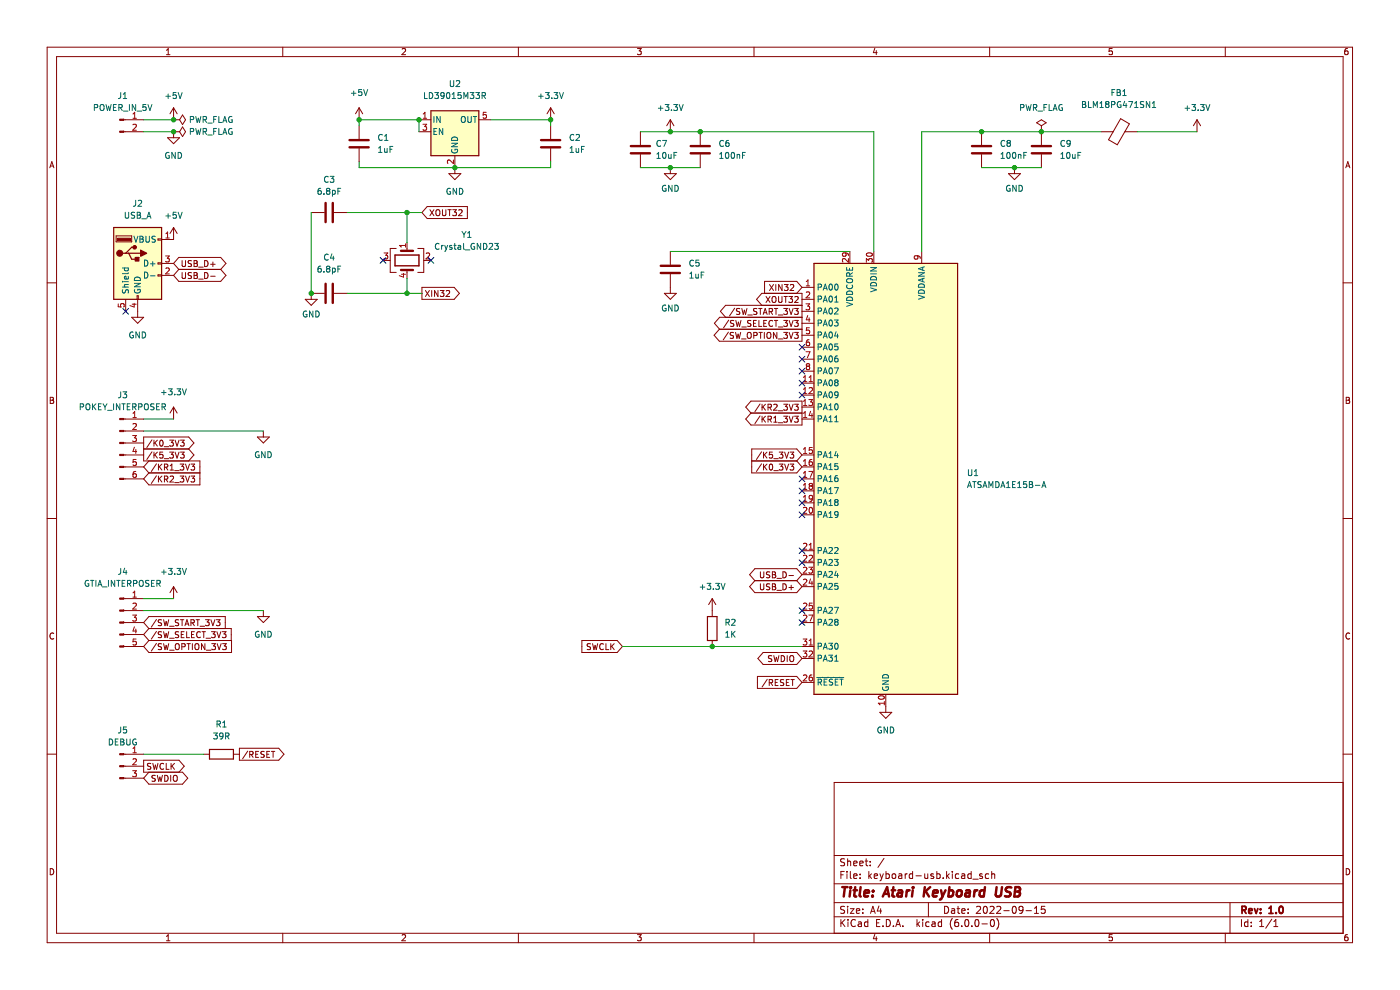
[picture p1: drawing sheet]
<svg xmlns="http://www.w3.org/2000/svg" width="297mm" height="210mm" viewBox="0 0 297 210" stroke-linecap="round" stroke-linejoin="round" font-family="sans-serif">
<path d="M0 0h296.9v210h-296.9z" fill-rule="evenodd" fill="#fff" stroke="#fff" stroke-width=".21"/>
<g fill="none" stroke="#840000" stroke-width=".21">
<path d="M10 10h276.9v190h-276.9zM12 12h272.9v186h-272.9zM35.3 11.6h.8M35.3 10.7l.4-.4v1.3M60 10v2M85.3 10.4l.5-.1 .2 .4-.8 .9h.8M110 10v2M135.2 10.3h.8l-.4 .5 .4 .1v.6l-.2 .1-.6-.1M160 10v2M185.6 10.2l-.3 1h.8M185.9 10.7v.9M209.9 10v2"/>
<path d="M235.9 10.3h-.6v.6h.6v.6l-.1 .1-.5-.1M259.9 10v2M285.9 10.3l-.4 .1-.2 .2v.7l.2 .3 .4-.1v-.6l-.4-.1-.2 .2M10.6 35.6l.4-1.3 .4 1.3M10.7 35.2h.6M26.3 27.9h4.2M26.3 25.4h4.2M35.6 29.2h2.5l-1.3 1.3zM36.8 27.9h.1M36.8 25.4h.1M36.8 27.9h1.3M36.8 22.9v2.5"/>
<path d="M36.8 27.9v1.3M36.8 25.4h1.3M36.8 22.9l-.7 1.2M36.8 22.9l.8 1.2M38.7 26.9l.7 1-.7 1.1-.6-1.1zM38.7 24.4l.7 1-.7 1-.6-1zM76.2 22.9l-.8 1.2M76.2 22.9v2.5M76.2 26.7v2.8M76.2 31.5v2.8M76.2 22.9l.7 1.2M88.9 27.9h2.5"/>
<path d="M88.9 25.4h2.5M95.2 36.8h2.6l-1.3 1.3zM96.5 33v3.8M101.6 25.4h2.5M116.8 22.9v2.5M116.8 26.7v2.8M116.8 31.5v2.8M116.8 22.9l-.7 1.2M116.8 22.9l.8 1.2M135.9 27.9v2.8M135.9 32.8v2.8M140.9 36.8h2.6l-1.3 1.3z"/>
<path d="M142.2 25.4v2.5M142.2 35.6v1.2M142.2 25.4l-.8 1.3M142.2 25.4l.8 1.3M148.6 27.9v2.8M148.6 32.8v2.8M208.2 27.9v2.8M208.2 32.8v2.8M213.9 36.8h2.6l-1.3 1.3zM215.2 35.6v1.2M219.9 26l1-.6 1 .6-1 .7zM220.9 27.9h.1"/>
<path d="M220.9 26.7v4M220.9 32.8v2.8M233.6 27.9h2.6M237.7 25.2l1.9 1.1-2.6 4.4-1.8-1.1zM238.6 27.9h2.6M253.9 25.4l-.7 1.3M253.9 25.4v2.5M253.9 25.4l.8 1.3M285.5 35.6l.4-1.3 .5 1.3M285.6 35.2h.6M10 60h2M24.6 50h3.3v1.3h-3.3z"/>
<path d="M33.5 50.7h.8v.2h-.8zM33.5 55.8h.8v.2h-.8zM33.5 58.3h.8v.2h-.8zM34.3 58.4h2.5M34.3 55.9h2.5M36.8 48.3l-.7 1.2M36.8 48.3v2.5h-2.5M36.8 48.3l.8 1.2M36.8 55.9l1.1 1.2M36.8 55.9l1.1-1.3h8.9l1.1 1.3-1.1 1.2M37.9 57.1h8.9M37.9 57.1l-1.1 1.3"/>
<path d="M38.6 55.3v1l.3 .2h.2l.3-.2v-1M38.6 57.8v1l.3 .3h.2l.3-.3v-1M40.6 55.3h-.5l-.2 .2 .1 .3 .6 .3v.3l-.7 .1M40.6 57.9l-.5-.1-.2 .3 .1 .3 .6 .2v.4h-.7M41.2 58.4h.4M41.2 55.9h.4M41.2 55.3h.4l.2 .2-.2 .4 .2 .1 .1 .3-.2 .2h-.5zM41.2 57.8h.4l.2 .3-.2 .3 .2 .1 .1 .3-.2 .3h-.5zM42.1 59.2h1M42.1 56.7h1M43.4 55.3a.64 .64 0 0 1 .7 .6 .64 .64 0 0 1-.7 .6zM43.4 57.8a.64 .64 0 0 1 .7 .6 .64 .64 0 0 1-.7 .7z"/>
<path d="M44.7 58.6h.9M44.7 56.1h.9M45.2 55.6v.9M46.8 57.1l1.1 1.3-1.1 1.3h-8.9l-1.1-1.3M66 45.1h2.8M70.8 45.1h2.8M81.3 55.2h1.5M84.1 52.7h-1.3v5.1h1.3M86.3 51.4v1.8M86.3 57.3v1.8M88.6 52.7h1.3v5.1h-1.3M89.9 55.2h1.5"/>
<path d="M90.6 43.8h8.6v2.6h-8.6l-1.1-1.3zM91.2 44.5l.8 1.3M92 44.5l-.8 1.3M92.5 44.7l.3-.2a.43 .43 0 0 1 .5 .4v.4a.42 .42 0 0 1-.4 .5 .42 .42 0 0 1-.4-.5zM93.9 44.5v1l.2 .3h.2l.3-.3v-1M95 44.5h.7M95.4 44.5v1.3M96 44.5h.8l-.4 .5 .4 .1v.5l-.2 .2-.6-.2M97.3 44.6l.5-.1 .2 .3-.8 1h.8M142.2 53.3v2.8M142.2 58.2v4M180.3 53.3v2.6"/>
<path d="M185.4 53.3v2.6M195.5 53.3v2.6M284.9 60h2M26.7 63.5v2.5M27.9 67.3h2.6l-1.3 1.3zM29.1 62.7h.2v.8h-.2zM29.2 63.5v3.8M64.8 63.5h2.5l-1.3 1.3zM68.8 62.2h-2.8v1.3M70.8 62.2h2.8M89.5 61h6.8l1.2 1.2-1.2 1.3h-6.8zM90.3 61.6l.8 1.3"/>
<path d="M91.1 61.6l-.8 1.3M91.6 61.6v1.3M92.9 61.6v1.3l-.7-1.3v1.3M93.4 61.6h.8l-.4 .5 .3 .1v.6l-.2 .1-.5-.1M94.7 61.7l.4-.1 .3 .4-.8 .9h.8M140.9 62.2h2.6l-1.3 1.3zM154.5 70.4l-1.1 1.7M154.6 67.9l-1.1 1.6M155.6 70.6h-.6v.4l.5 .2 .1 .3-.2 .3-.5-.1M155.7 68h-.5l-.2 .2 .1 .3 .5 .3v.3l-.6 .1M155.9 65.4l-1.1 1.6M156 70.5l.3 1.3 .3-.9 .2 .9 .3-1.3"/>
<path d="M156.1 68l.3 1.2 .2-.9 .3 .9 .3-1.2M156.9 65.5l-.4-.1-.3 .3 .1 .3 .6 .2v.4h-.7M157.3 71.9h1M157.4 65.4l.3 1.3 .2-.9 .3 .9 .3-1.3M157.4 69.4h.9M158.6 70.7l.2-.2a.43 .43 0 0 1 .6 .4v.5a.42 .42 0 0 1-.5 .4 .42 .42 0 0 1-.4-.4zM158.6 66.8h1M159.3 68l-.7 .1v.4l.6 .2 .1 .3-.2 .2h-.5M159.8 68.6h.5M159.9 71.2l.6-.1 .1-.5-.7-.1v1.3M160.5 68h-.7v1.2h.7M160.6 65.5l-.7 .1v.3l.6 .3 .1 .3-.3 .2-.5-.1"/>
<path d="M160.9 65.4h.8M161 68v1.2h.6M161 70.5h.7M161.3 65.4v1.3M161.4 70.5v1.3M161.6 64.8l-1.1-1.3 1.1-1.3h8.5v10.2h-17.5l-1.1-1.3 1.1-1.3h17.5M161.9 66.7l.4-1.3 .5 1.3M162 68.6h.4M162 66.3h.6M162.1 70.5v1.3M162.5 62.9l.9 1.3M162.6 68h-.6v1.2h.6"/>
<path d="M162.8 70.7l.2-.2a.43 .43 0 0 1 .5 .4v.5a.42 .42 0 0 1-.4 .4 .42 .42 0 0 1-.4-.4zM163.2 66.1l.6-.1v-.4l-.6-.2v1.3M163.2 60.4l.9 1.2M163.4 62.9l-.9 1.3M163.5 66.1l.4 .6M163.8 63.1l.3-.2a.43 .43 0 0 1 .5 .4v.4a.42 .42 0 0 1-.4 .5 .42 .42 0 0 1-.4-.5zM163.9 68.1a.56 .56 0 0 0-.8 .5 .56 .56 0 0 0 .8 .5M164.1 60.4l-.9 1.2M164.3 65.4h.7M164.3 68h.7M164.6 60.4v1.2M164.6 65.4v1.3"/>
<path d="M164.6 68v1.2M164.8 70.5v1.3l-.7-1.3v1.3M165.1 66.8h1M165.1 69.4h1M165.1 71.9h1M165.2 62.9v1l.2 .3h.3l.2-.3v-1M165.9 60.4v1.2l-.7-1.2v1.2M166.3 65.4h.7l-.4 .5 .4 .1v.6l-.2 .1-.5-.1M166.3 68h.7l-.4 .5 .4 .1v.5l-.2 .1-.5-.1M166.3 70.5h.7l-.4 .5 .4 .1v.6l-.2 .1-.5-.1M166.3 62.9h.7M166.4 60.4h.8l-.4 .4 .3 .2v.5l-.2 .1-.5-.1"/>
<path d="M166.7 62.9v1.3M167.3 62.9h.8l-.4 .5 .4 .1v.5l-.2 .2-.6-.2M167.4 65.4l.4 1.3 .5-1.3M167.4 68l.4 1.2 .5-1.2M167.4 70.5l.4 1.3 .5-1.3M167.7 60.5l.4-.1 .3 .3-.8 .9h.8M168.6 65.4h.7l-.4 .5 .4 .1v.6l-.2 .1-.5-.1M168.6 68h.7l-.4 .5 .4 .1v.5l-.2 .1-.5-.1M168.6 70.5h.7l-.4 .5 .4 .1v.6l-.2 .1-.5-.1M168.6 63l.5-.1 .2 .4-.7 .9h.7M170.1 61h2.6M170.1 63.5h2.6"/>
<path d="M170.1 66h2.6M170.1 68.6h2.6M170.1 71.1h2.6M170.1 73.7h2.6M170.1 76.2h2.6M170.1 78.7h2.6M170.1 67.3h-17.4l-1.1 1.3 1.1 1.2M170.1 61l-1.1-1.3h-6.8v2.5M170.1 64.8h-16.2l-1.1 1.2 1.1 1.3M170.1 61l-1.1 1.2M10.7 84.3h.4l.2 .2-.2 .4 .2 .1 .1 .3-.2 .3h-.5zM10.7 84.9h.4"/>
<path d="M26.3 99h4.2M26.3 96.5h4.2M26.3 94h4.2M26.3 91.4h4.2M26.3 88.9h4.2M30.5 99l1.1 1.3M30.5 95.2h9.5M31.6 97.8l-1.1 1.2M32.2 93.3l-1 1.6M32.2 95.8l-1 1.7M32.7 93.4v1.2M32.7 95.9v1.3"/>
<path d="M32.8 93.9l.6 .7M32.8 96.4l.6 .8M33.2 98.4l-1.1 1.6M33.4 93.4l-.7 .7M33.4 95.9l-.7 .7M33.6 98.4v1.3M33.8 99l.5 .7M34 93.5l.2-.1a.68 .68 0 0 1 .4 .6 .68 .68 0 0 1-.4 .6l-.3-.5zM34.3 98.4l-.7 .8M34.5 95.9h-.6v.6l.6-.1v.7l-.1 .1-.5-.1M34.8 94.8h1M34.8 97.3h1"/>
<path d="M34.9 99.1l.6-.1v-.4l-.6-.2v1.3M35.2 99.1l.4 .6M36 93.4h.8l-.4 .4 .3 .2v.5l-.2 .1-.5-.1M36 95.9h.8l-.4 .5 .3 .1v.6l-.2 .1-.5-.1M36.1 99.7h.7M36.1 98.8l.4-.4v1.3M36.8 86.3v2.6M36.8 86.3l-.7 1.3M36.8 86.3l.8 1.3M37.1 99.8h.9M37.1 93.4l.5 1.2 .4-1.2M37.1 95.9l.5 1.3 .4-1.3"/>
<path d="M38.2 98.4h.8l-.4 .5 .3 .1v.6l-.1 .1-.6-.1M38.3 93.4h.8l-.5 .4 .4 .2v.5l-.2 .1-.5-.1M38.3 95.9h.8l-.5 .5 .4 .1v.6l-.2 .1-.5-.1M39.4 98.4l.4 1.3 .4-1.3M40 95.2l1.1-1.2-1.1-1.3h-9.5v5.1h11.9v5.1h-10.8l-1.1-1.3M40 95.2l1.1 1.3-1.1 1.3M40.5 98.4h.8l-.4 .5 .3 .1v.6l-.1 .1-.6-.1M54.6 92.7h2.5l-1.2 1.3zM55.9 91.4v1.3M159.3 85.1h10.8v5.1h-10.8l-1.1-1.3 1.1-1.3-1.1-1.3zM159.3 87.6h10.8M159.5 97.8h9.5"/>
<path d="M161.2 85.7l-1 1.6M161.2 88.2l-1 1.7M161.6 98.4l-1.1 1.6M161.6 95.8l-1.1 1.7M161.7 85.7v1.3M161.7 88.3v1.3M161.8 86.3l.6 .7M161.8 88.8l.6 .8M162 95.9v1.3M162 98.4v1.3M162.2 99l.5 .7M162.2 96.4l.5 .8"/>
<path d="M162.4 85.7l-.7 .8M162.4 88.3l-.7 .7M162.7 98.4l-.7 .8M162.7 95.9l-.7 .7M162.9 88.9h.6l.1-.5-.7-.1v1.3M162.9 86.4l.6-.1 .1-.4-.7-.2v1.3M163.2 86.4l.5 .6M163.2 88.9l.5 .7M163.3 98.6l.2-.2a.68 .68 0 0 1 .4 .7 .68 .68 0 0 1-.4 .6l-.3-.5zM163.9 95.9h-.7v.6l.6-.1 .1 .7-.2 .1-.5-.1M164.1 85.9l.5-.2 .3 .4-.8 .9h.8M164.1 89.6h.8"/>
<path d="M164.1 88.6l.4-.3v1.3M164.2 99.8h.9M164.2 97.3h.9M165.1 87.1h1M165.1 89.7h1M165.3 95.9h.8l-.4 .5 .3 .1v.6l-.2 .1-.5-.1M165.3 98.4h.8l-.4 .5 .3 .1v.6l-.2 .1-.5-.1M166.3 85.7h.7l-.4 .5 .4 .1v.6l-.2 .1-.5-.1M166.3 88.3h.7l-.4 .5 .4 .1v.5l-.2 .2-.5-.2M166.5 98.4l.4 1.3 .4-1.3M166.5 95.9l.4 1.3 .4-1.3M167.4 85.7l.4 1.3 .5-1.3"/>
<path d="M167.4 88.3l.4 1.3 .5-1.3M167.6 95.9h.8l-.4 .5 .3 .1v.6l-.2 .1-.5-.1M167.6 98.4h.8l-.4 .5 .3 .1v.6l-.2 .1-.5-.1M168.6 85.7h.7l-.4 .5 .4 .1v.6l-.2 .1-.5-.1M168.6 88.3h.7l-.4 .5 .4 .1v.5l-.2 .2-.5-.2M169 97.8l1.1 1.2M170.1 99h2.6M170.1 96.5h2.6M170.1 88.9h2.6M170.1 81.3h2.6M170.1 83.8h2.6M170.1 86.3h2.6"/>
<path d="M170.1 96.5l-1.1-1.3h-9.5v5.1h9.5l1.1-1.3M170.1 96.5l-1.1 1.3M285.6 84.3h.4l.3 .2-.3 .4 .3 .1v.3l-.2 .3h-.5zM285.6 84.9h.4M10 110h2M26.3 101.6h4.2M31.6 100.3h10.8M31.6 100.3l-1.1 1.3M33.2 100.9l-1.1 1.7M33.6 101v1.3M33.8 101.5l.5 .8M34.3 101l-.7 .7"/>
<path d="M34.9 101.6h.6v-.5l-.6-.1v1.3M35.2 101.6l.4 .7M36.1 101.1l.5-.1 .2 .3-.8 1h.8M37.1 102.4h.9M38.2 101h.8l-.4 .5 .3 .1v.5l-.1 .2-.6-.2M39.4 101l.4 1.3 .4-1.3M40.5 101h.8l-.4 .5 .3 .1v.5l-.1 .2-.6-.2M170.1 101.6h2.6M170.1 104.1h2.6M170.1 106.7h2.6M170.1 109.2h2.6M170.1 116.8h2.6"/>
<path d="M170.1 119.4h2.6M284.9 110h2M11.4 134.4a.58 .58 0 0 0-.8 .5 .58 .58 0 0 0 .8 .5M26.3 129.5h4.2M26.3 132.1h4.2M26.3 137.1h4.2M26.3 134.6h4.2M26.3 127h4.2M30.5 132.1l1.1-1.3h16.2v2.5M30.5 132.1l1.1 1.2M30.5 134.6l1.1 1.3M31.6 133.3h17.5v2.6"/>
<path d="M31.6 135.9h17.5v2.5h-17.5l-1.1-1.3M31.6 133.3l-1.1 1.3M31.6 135.9l-1.1 1.2M33.2 131.4l-1.1 1.6M33.2 133.9l-1.1 1.7M33.2 136.5l-1.1 1.6M34.3 131.5h-.5l-.2 .2 .1 .3 .5 .2v.4l-.6 .1M34.3 134.1l-.5-.1-.2 .2 .1 .3 .5 .3v.3l-.6 .1M34.3 136.6l-.5-.1-.2 .3 .1 .3 .5 .2v.4h-.6M34.7 131.5l.3 1.2 .2-.9 .3 .9 .3-1.2M34.7 134l.3 1.3 .2-.9 .3 .9 .3-1.3M34.7 136.5l.3 1.3 .2-.9 .3 .9 .3-1.3"/>
<path d="M36 132.8h.9M36 135.4h.9M36 137.9h.9M36.8 124.4v2.6M36.8 124.4l-.7 1.3M36.8 124.4l.8 1.3M37.2 136.7l.3-.2a.43 .43 0 0 1 .5 .5v.4a.42 .42 0 0 1-.4 .4 .42 .42 0 0 1-.4-.4zM37.9 131.5l-.7 .1v.3l.6 .3 .1 .3-.2 .2h-.5M37.9 134.1h-.7v.4l.6 .2 .1 .3-.2 .3-.5-.1M38.3 131.5h.7M38.5 134.6h.4M38.6 137.2l.6-.1v-.4l-.6-.2v1.3"/>
<path d="M38.6 131.5v1.2M39.1 134h-.6v1.3h.6M39.2 132.7l.5-1.2 .4 1.2M39.4 132.4h.6M39.6 134v1.3h.6M39.7 136.5h.7M40 136.5v1.3M40.5 132.1h.6l.1-.5-.7-.1v1.2M40.6 134.6h.5M40.8 132.1l.4 .6M40.8 136.5v1.3M41.2 134h-.6v1.3h.6"/>
<path d="M41.4 136.7l.3-.2a.43 .43 0 0 1 .5 .5v.4a.42 .42 0 0 1-.4 .4 .42 .42 0 0 1-.4-.4zM41.6 131.5h.7M42 131.5v1.2M42.4 132.8h1M42.5 134.1a.56 .56 0 0 0-.8 .5 .56 .56 0 0 0 .8 .5M42.9 134h.7M43.2 134v1.3M43.5 136.5v1.3l-.8-1.3v1.3M43.6 131.5h.8l-.4 .4 .3 .2v.5l-.2 .1-.5-.1M43.7 135.4h1M43.8 137.9h.9M44.7 131.5l.5 1.2 .4-1.2"/>
<path d="M44.9 134h.7l-.4 .5 .4 .1v.5l-.2 .2-.5-.2M44.9 136.5h.8l-.4 .5 .3 .1v.6l-.1 .1-.6-.1M45.9 131.5h.8l-.4 .4 .3 .2v.5l-.2 .1-.5-.1M46 134l.4 1.3 .5-1.3M46.1 136.5l.4 1.3 .4-1.3M47.2 134h.7l-.4 .5 .4 .1v.5l-.2 .2-.5-.2M47.2 136.5h.8l-.4 .5 .3 .1v.6l-.1 .1-.6-.1M54.6 130.8h2.5l-1.2 1.3zM55.9 129.5v1.3M123.4 135.9h7.5l1.1 1.2-1.1 1.3h-7.5zM125.3 136.6l-.7 .1v.3l.6 .3 .1 .3-.3 .2-.4-.1M125.7 136.5l.3 1.3 .2-.9 .3 .9 .3-1.3"/>
<path d="M128 136.7a.56 .56 0 0 0-.8 .5 .56 .56 0 0 0 .8 .5M128.5 136.5v1.3h.6M129.6 136.5v1.3M129.8 137.1l.5 .7M130.3 136.5l-.7 .8M151.1 127l-.8 1.2M151.1 127v3.8M151.1 135.9v1.2M151.1 127l.8 1.2M160.1 123.2h8.9M160.1 123.2l-1.1 1.2 1.1 1.3h8.9l1.1-1.3M161.3 121.3v1l.3 .3 .3-.1 .1-.2v-1"/>
<path d="M161.3 123.8v1.1l.3 .2 .3-.1 .1-.1v-1.1M161.9 138.4h7.1l1.1 1.3-1.1 1.2h-7.1l-1.1-1.2zM163.3 121.4l-.5-.1-.2 .2 .1 .3 .5 .3v.3l-.6 .1M163.3 123.9l-.5-.1-.2 .3 .1 .3 .5 .2v.4h-.6M163.7 139.1l-.6 .1v.4l.5 .2 .1 .3-.2 .2h-.5M163.9 121.9h.4M163.9 124.4h.4M163.9 121.3h.4l.2 .2-.2 .4 .2 .1 .1 .3-.3 .3h-.4zM163.9 123.8h.4l.2 .3-.2 .3 .2 .2 .1 .3-.3 .2h-.4zM164.2 139.1l.3 1.2 .2-.9 .2 .9 .3-1.2M164.8 122.7h1M164.8 125.2h1"/>
<path d="M165.7 139.1a.64 .64 0 0 1 .8 .6 .64 .64 0 0 1-.8 .6zM166.1 121.3a.64 .64 0 0 1 .7 .6 .64 .64 0 0 1-.7 .7zM166.1 123.8a.64 .64 0 0 1 .7 .7 .64 .64 0 0 1-.7 .6zM167 139.1v1.2M167.4 122.1h.9M167.4 124.6h.9M167.6 139.3l.2-.2a.43 .43 0 0 1 .6 .4v.4a.42 .42 0 0 1-.4 .5 .42 .42 0 0 1-.5-.5zM167.8 124.1v1M169 123.2l1.1 1.2M170.1 121.9h2.6M170.1 124.4h2.6M170.1 129.5h2.6"/>
<path d="M170.1 132.1h2.6M170.1 137.1h2.6M170.1 139.7h2.6M170.1 121.9l-1.1-1.3h-8.9l-1.1 1.3 1.1 1.3M170.1 121.9l-1.1 1.3M286.3 134.4a.58 .58 0 0 0-.8 .5 .58 .58 0 0 0 .8 .5M10 160h2M26.3 160h4.2M43.2 160h1.2M49.5 160h1.3M50.8 158.7h8.3l1.1 1.3-1.1 1.3h-8.3zM52.6 159.3l-1.1 1.7"/>
<path d="M54.2 160h.5M54.9 159.4h-.7v1.3h.7M56.1 159.4l-.7 .1v.4l.5 .2 .2 .3-.3 .3-.5-.1M56.6 160h.4M57.2 159.4h-.6v1.3h.6M57.6 159.4h.7M57.9 159.4v1.3M160.7 143.5h8.3l1.1 1.3-1.1 1.2h-8.3zM162.8 144.1l-1.1 1.6M163.2 144.8h.6l.1-.5-.7-.1v1.2M163.5 144.8l.4 .6M164.5 144.8h.4"/>
<path d="M165.1 144.2h-.6v1.2h.6M166.3 144.2l-.7 .1v.3l.6 .3 .1 .3-.3 .2h-.5M166.8 144.8h.4M167.4 144.2h-.6v1.2h.6M167.8 144.2h.7M168.1 144.2v1.2M170.1 144.8h2.6M186.6 151.1h2.6l-1.3 1.3zM187.9 147.3v3.8M284.9 160h2M26.3 165.1h4.2M26.3 162.5h4.2"/>
<path d="M31.6 163.8l-1.1 1.3M32 162h-.7v.4l.6 .3 .1 .3-.2 .2-.5-.1M32.4 161.9l.3 1.3 .3-.9 .2 .9 .3-1.3M32.9 164.5l-.6 .1v.3l.5 .3 .1 .3-.2 .2h-.5M33.4 164.5l.3 1.2 .2-.9 .3 .9 .3-1.2M34.7 162a.56 .56 0 0 0-.8 .6 .56 .56 0 0 0 .8 .5M34.9 164.5a.64 .64 0 0 1 .8 .6 .64 .64 0 0 1-.8 .6zM35.3 161.9v1.3h.6M36.2 164.5v1.2M36.3 161.9v1.3M36.5 162.5l.5 .7M36.8 164.6l.3-.1a.43 .43 0 0 1 .5 .4v.4a.42 .42 0 0 1-.4 .5 .42 .42 0 0 1-.4-.5z"/>
<path d="M37 161.9l-.7 .8M38 163.8l1.1-1.3-1.1-1.2h-7.5v2.5h8.2l1.1 1.3-1.1 1.2h-7.1l-1.1-1.2M53 160.1l.6-.1v-.5l-.6-.1v1.3M53.3 160.1l.4 .6M284.9 166h-107.9v32M10.7 184.3a.66 .66 0 0 1 .7 .6 .66 .66 0 0 1-.7 .7zM35.3 198.6l.4-.3v1.3M35.3 199.6h.8M60 198v2M85.3 198.4l.5-.1 .2 .3-.8 1h.8M110 198v2M135.2 198.3h.8l-.4 .5 .4 .1v.5l-.2 .2-.6-.2"/>
<path d="M160 198v2M177 194.5h107.9M177 191.5h107.9M177 187.5h107.9M177 181.5h107.9M178.4 185.6h.5M178.4 195v1.5M178.6 195.7l.6 .8M179.1 184.9h-.7v1.4M179.2 192.3l-.6-.1-.2 .2v.4l.6 .3 .2 .4-.3 .2h-.6M179.2 182.2h-.6l-.2 .1v.4l.6 .3 .2 .4-.3 .3-.6-.1M179.2 195l-.8 .9"/>
<path d="M179.7 184.9v.1M179.7 185.4v.9M179.8 182.2v1.5M179.8 192.2v.2M179.8 192.7v1M179.8 182.8l.2-.1h.4l.1 1M179.9 195v.2M179.9 195.5v1M180.4 192.7h.8l-.8 1h.8M180.4 184.9v1.2l.2 .2M181.1 185.8l.7-.1-.1-.3h-.4l-.2 .2 .1 .7h.5M181.1 183.2l.7-.2-.1-.3h-.4l-.2 .2 .1 .7h.5"/>
<path d="M181.5 195.2a.71 .71 0 0 0-1 .5 .71 .71 0 0 0 .7 .8l.3-.1M181.7 193.2l.7-.1-.1-.3-.4-.1-.2 .3v.7h.6M182.1 195.6h.6v.9M182.4 183.2l.7-.2-.1-.3h-.4l-.2 .2 .1 .7h.5M182.5 186.2v.1M182.5 185.4v.2M182.7 195.9l-.5 .1-.2 .2 .2 .3h.5M183 193.6v.1M183 192.8v.2M183.5 182.7h.6M183.7 182.2v1.2l.4 .3M184.1 195.6l-.4-.1-.3 .3 .1 .7h.6"/>
<path d="M184.1 195v1.5M184.3 184.9v1.4M184.5 185.8l.4 .5M184.6 183.5v.2M184.6 182.7v.2M184.7 193.7l.5-1.5 .5 1.5M184.8 193.3h.7M184.9 185.4l-.6 .5M185.5 185.8l.7-.1-.1-.3h-.4l-.2 .2v.7h.6M185.6 198.2l-.3 .9h.8M185.9 198.7v.9M186 195.8h.5"/>
<path d="M186.5 192.2l-.4 1h.9M186.7 195h-.7v1.5h.7M186.7 185.4l.3 .9M186.8 192.7v1M187 186.3l-.3 .5M187.3 196.4v.1M187.4 185.4l-.4 .9M187.5 182.1l-1.3 1.9M188 185.4h.4l.3 .2-.2 .7h-.5M188 184.9v1.4M188 195a.76 .76 0 0 1 .9 .8 .76 .76 0 0 1-.9 .7zM189.4 185.4h.3l.3 .2v.5l-.3 .2h-.3l-.2-.2z"/>
<path d="M189.5 196.4v.1M190 196.5l.5-1.5 .5 1.5M190.2 196.1h.7M190.7 185.4h.5l.1 .9M191.3 185.7l-.5 .1-.2 .2 .2 .3h.5M191.5 196.4v.1M192 185.4v.9M192.5 185.4l-.5 .2M193.6 185.4h-.4l-.3 .2 .1 .7h.6M193.6 184.9v1.4M194.3 185.8h1.2M194.5 195v1.5"/>
<path d="M194.7 196l.4 .5M195.1 195.5l-.6 .6M195.7 195v.2M195.7 195.5v1M196.2 185.4v.9h.4l.2-.1M196.8 185.4v.9M197 191.5v3M197.1 195.6l-.4-.1-.3 .3 .1 .7h.6M197.7 195.6h.6l.1 .9M198 185.4h-.3l-.2 .2v.2l.5 .1v.4h-.5M198.4 195.9l-.5 .1-.2 .2 .2 .3h.5M198.7 185.4h.5l.3 .2-.2 .7h-.6"/>
<path d="M198.7 184.9v1.4M199.7 195.6l-.4-.1-.3 .3 .2 .7h.5M199.7 195v1.5M200.1 186.2v.1M200.4 192.2a.76 .76 0 0 1 .9 .8 .76 .76 0 0 1-.9 .7zM200.8 184.9v1.4M201 185.8l.4 .5M201.4 185.4l-.6 .5M201.9 192.8h.6v.9M202 194.8a1.72 1.72 0 0 0 0 2.3M202 184.9v.1M202 185.4v.9"/>
<path d="M202.5 193.1l-.5 .1-.2 .2 .2 .3h.5M203 192.7h.6M203.2 192.2v1.3l.4 .2M203.2 195l-.4 .1a1.01 1.01 0 0 0 0 1.4l.5-.1 .1-.5-.3-.3-.4 .1-.2 .2M203.4 185.4h-.4l-.3 .2 .1 .7h.6M204 193.2l.7-.1v-.3l-.5-.1-.2 .3 .1 .7h.6M204 196.4v.1M204 185.4h.6l.1 .9M204.7 185.7l-.5 .1-.2 .2 .2 .3h.5M204.8 195.2l.2-.2a.8 .8 0 0 1 .5 .8 .8 .8 0 0 1-.5 .7l-.3-.5zM205.4 193.6v.1M205.4 192.8v.2"/>
<path d="M206 185.4h-.4l-.3 .2 .2 .7h.5M206 184.9v1.4M206.2 196.4v.1M206.4 186.5h1.1M207 195.2l.2-.2a.8 .8 0 0 1 .5 .8 .8 .8 0 0 1-.5 .7l-.4-.5zM207.2 192.4l.5-.2 .3 .5-.9 1h.9M208.3 196h1.2M208.4 185.4h-.4l-.2 .2 .1 .2 .5 .1v.4h-.6M208.7 192.4l.3-.2a.8 .8 0 0 1 .5 .8 .8 .8 0 0 1-.5 .7l-.4-.5zM209.7 185.4h-.4l-.3 .2 .2 .7h.5M209.9 198v2M210 192.4l.6-.2 .3 .5-.9 1h.9"/>
<path d="M210.2 195.2l.3-.2a.8 .8 0 0 1 .5 .8 .8 .8 0 0 1-.5 .7l-.4-.5zM210.4 185.5l.2-.1h.4v.9M210.4 184.9v1.4M211.5 192.4l.5-.2 .3 .5-.9 1h.9M211.5 194.8a1.72 1.72 0 0 1 0 2.3M213 193.2h1.1M214.9 192.4l.2-.2a.8 .8 0 0 1 .5 .8 .8 .8 0 0 1-.5 .7l-.4-.5zM217 192.9l-.3 .3-.4-.1-.1-.2v-.4l.3-.3h.2l.3 .3a1 1 0 0 1-.4 1.2h-.3M217.7 193.2h1.1M219.5 193.7h.8M219.5 192.7l.4-.5v1.5M221.7 192.2h-.7l-.1 .8 .2-.2 .5 .1 .1 .2v.5l-.2 .1-.6-.1"/>
<path d="M235.9 198.3h-.6v.6l.6-.1v.6l-.1 .2-.5-.2M259.9 198v2M260.9 191.5v6.5M263.4 195v1.5M264.7 195.6l-.4-.1-.3 .3 .2 .7h.5M264.7 195v1.5M265.4 196.4v.1M265.4 195.6v.2M267.2 196.5h.9M267.2 195.5l.5-.5v1.5M269.8 195l-1.3 1.9M270.2 196.5h.9"/>
<path d="M270.2 195.5l.5-.5v1.5M285.6 184.3a.66 .66 0 0 1 .7 .6 .66 .66 0 0 1-.7 .7zM285.9 198.3h-.4l-.2 .3v.7l.2 .3 .4-.2v-.6h-.4l-.2 .2"/>
</g>
<path d="M263.5 193h.7l.1-.3v-.3l-.8-.2v1.5M263.8 193l.5 .7M264.9 193.2l.7-.1v-.3l-.5-.1-.2 .3 .1 .7h.6M266.1 192.7l.4 1 .3-1M267.4 193.6v.1M267.4 192.8v.2M269.2 193.7h.9M269.2 192.7l.4-.5v1.5M270.7 193.6v.1M271.5 192.4l.2-.2a.8 .8 0 0 1 .5 .8 .8 .8 0 0 1-.5 .7l-.4-.5z" fill="none" stroke="#840000" stroke-width=".39"/>
<g fill="none" stroke="#840000" stroke-width=".52">
<path d="M178.7 188.2h1.1M179.2 188.2l-.2 2M180.4 188.8l-.2 1.4M180.5 188.2v.2M181.1 188.8h.7M181.4 188.2l-.2 1.7 .1 .2 .4 .1M182.6 188.2l-.2 1.7 .2 .3M183.4 189.5l.9-.2v-.4l-.6-.1-.3 .3v1h.7M185.1 190v.2M185.2 188.9v.2M187.3 190.2l.9-2 .4 2M187.5 189.6h1"/>
<path d="M189.2 188.8h.7M189.5 188.2l-.2 1.7 .1 .2 .4 .1M190.6 188.9h.7v1.3M191.4 189.3l-.7 .1a.4 .4 0 0 0-.3 .4 .4 .4 0 0 0 .2 .4l.7-.1M192.4 188.8l-.2 1.4M193 188.8l-.4 .1-.3 .3M193.6 188.8l-.1 1.4M193.7 188.2v.2M196.2 188.2l-.3 2M196.4 189l.7 1.2M197.3 188.2l-1.3 1.1M197.9 189.5l1-.2v-.4h-.8l-.2 1 .2 .3 .6-.1"/>
<path d="M199.6 188.8l.3 1.4M199.9 190.2l-.2 .5-.3 .1M200.6 188.8l-.7 1.4M201.3 188.9h.8l.1 .3v.6a.66 .66 0 0 1-1 .3M201.4 188.2l-.2 2M203.1 189l.1-.1a.5 .5 0 0 1 .9 .3l-.1 .6-.2 .3a.5 .5 0 0 1-.9-.3zM204.9 188.9h.8v1.3M205.8 189.3l-.7 .1a.4 .4 0 0 0-.4 .4 .4 .4 0 0 0 .3 .4l.7-.1M206.8 188.8l-.2 1.4M207.3 188.8l-.4 .1-.2 .3M208.9 188.9a.66 .66 0 0 0-1 .3l-.1 .6 .1 .3h.8M208.9 188.2l-.2 2"/>
<path d="M211.4 188.2l-.2 1.6 .2 .3a.66 .66 0 0 0 1-.3l.2-1.6M214.6 188.3a.85 .85 0 0 0-1.1 .1l-.1 .5 .9 .5-.1 .6a.85 .85 0 0 1-1 .1M215.3 189.1h.7M215.4 188.2h.7l.3 .2v.3l-.4 .4 .2 .1a.58 .58 0 0 1-.3 1h-.7z"/>
</g>
<g fill="#840000" stroke="#840000" stroke-width=".21">
<path d="M25.4 101.5h.9v.2h-.9z" fill-rule="evenodd"/>
<path d="M25.4 98.9h.9v.3h-.9z" fill-rule="evenodd"/>
<path d="M25.4 96.4h.9v.2h-.9z" fill-rule="evenodd"/>
<path d="M25.4 93.8h.9v.3h-.9z" fill-rule="evenodd"/>
<path d="M25.4 91.3h.9v.3h-.9z" fill-rule="evenodd"/>
<path d="M25.4 88.8h.9v.2h-.9z" fill-rule="evenodd"/>
<path d="M25.4 164.9h.9v.3h-.9z" fill-rule="evenodd"/>
<path d="M25.4 162.4h.9v.3h-.9z" fill-rule="evenodd"/>
<path d="M25.4 159.9h.9v.2h-.9z" fill-rule="evenodd"/>
<path d="M25.4 137h.9v.3h-.9z" fill-rule="evenodd"/>
<path d="M25.4 134.5h.9v.2h-.9z" fill-rule="evenodd"/>
<path d="M25.4 131.9h.9v.3h-.9z" fill-rule="evenodd"/>
<path d="M25.4 129.4h.9v.2h-.9z" fill-rule="evenodd"/>
<path d="M25.4 126.9h.9v.2h-.9z" fill-rule="evenodd"/>
<path d="M25.4 27.8h.9v.3h-.9z" fill-rule="evenodd"/>
<path d="M25.4 25.3h.9v.2h-.9z" fill-rule="evenodd"/>
<path d="M24.9 50.5h2.8v.6h-2.8z" fill-rule="evenodd"/>
<circle cx="25.4" cy="53.7" r=".63"/>
<circle cx="28.6" cy="52.4" r=".38"/>
</g>
<g fill="none" stroke="#a90000" stroke-width=".21">
<path d="M28.2 24.2l.4-.4v1.3M28.2 26.5l.5-.1 .2 .3-.8 .9h.8M28.2 25.1h.7M89.7 26.4h.8l-.4 .4 .4 .2v.5l-.2 .1-.6-.1M89.8 25.1h.7M89.8 24.2l.3-.4v1.3M96.2 33.9v.8l-.9-.8-.4 .3 .1 .5M103.1 23.8h-.6v.6h.6v.6l-.1 .1-.5-.1M35.1 54.3h.8l-.4 .5 .4 .1v.5l-.2 .2-.6-.2M35.2 50.5h.7M35.2 49.6l.4-.4v1.3M35.2 57l.5-.2 .2 .4-.8 .9h.8"/>
<path d="M81.5 53.7h.8l-.5 .4 .4 .2v.5l-.2 .1-.5-.1M85.2 58.2h.8M85.6 58v.8l-.9-.3M86 51.7v.7M86 52.1h-1.2l.3 .3M90.4 53.8l.5-.1 .2 .3-.7 .9h.7M171 59.7l.4-.3v1.2M179.3 53.6l.2 .3-.1 .3-.6 .1-.1-.4 .3-.3 .7 .1 .2 .2 .1 .3M180 54.8v.8l-.9-.8-.4 .3 .1 .5M183.8 55.6v-.8l.5 .5 .1-.4h.5l.2 .2-.2 .5M183.9 53.8a.61 .61 0 0 1 .7-.2 .61 .61 0 0 1 .4 .6 .75 .75 0 0 1-1.2-.3zM194.5 54.2l.2 .3v.3l-.6 .1-.2-.4 .3-.3 .7 .1 .3 .2v.3"/>
<path d="M25.1 64.5v.6h.6l-.1-.6h.6l.2 .1-.2 .5M28 64.5h.9M28.5 64.3v.8l-.9-.3M171 64.5h.8l-.5 .4 .4 .2v.5l-.2 .1-.5-.1M171 74.6h.8l-.5 1.3M171 60.6h.8M171 62l.5-.1 .3 .4-.8 .9h.8M171.3 77.7l-.3-.2 .3-.4h.2l.3 .3-.3 .3M171.3 77.7l-.3 .2v.3l.3 .2h.2l.3-.2-.1-.4-.2-.1M171.3 77.7h.2M171.3 66.9l-.3 .9h.8M171.6 67.4v.9"/>
<path d="M171.6 72.1h-.3l-.2 .3-.1 .7 .3 .2 .4-.1-.1-.6h-.3l-.3 .2M171.7 69.5h-.6l-.1 .6h.6l.1 .6-.2 .1-.5-.1M28.1 92.4h.8l-.4 .5 .4 .1v.5l-.2 .2-.6-.2M28.2 88.6h.7M28.2 87.7l.4-.4v1.3M28.2 90l.5-.2 .2 .4-.8 .9h.8M28.5 94.9l-.3 .9h.8M28.8 95.3v.9M28.9 97.5h-.6l-.1 .6 .6-.1 .1 .6-.2 .1-.5-.1M170.4 88.6h.8M170.4 98.7h.8M170.4 81h.8"/>
<path d="M170.4 80l.4-.3v1.3M170.4 82.6l.4-.4v1.3M170.4 85.1l.4-.3v1.2M170.4 87.7l.4-.4v1.3M170.4 95.3l.4-.4v1.3M170.4 97.8l.4-.3v1.2M170.4 83.5h.8M170.4 86h.8M170.4 96.2h.8M171.6 84.8h.8l-.4 .4 .3 .2v.5l-.2 .1-.5-.1M171.6 81h.8M171.6 80l.4-.3v1.3"/>
<path d="M171.6 82.3l.5-.1 .3 .4-.8 .9h.8M172 87.2l-.4 1h.8M172.3 97.5h-.4l-.2 .3-.1 .7 .3 .2 .4-.1v-.6l-.4-.1-.3 .3M172.3 87.7v.9M172.3 94.9h-.6l-.1 .6h.7v.6l-.2 .1-.5-.1M28.8 100l-.4 .1-.1 .2-.1 .7 .2 .3 .5-.1-.1-.7h-.4l-.2 .2M170.4 101.3h.8M170.4 100.4l.4-.4v1.3M170.4 102.9l.4-.4v1.3M170.4 105.4l.4-.3v1.3M170.4 103.8h.8M170.4 106.4h.8"/>
<path d="M170.4 107.7l.5-.1 .3 .4-.8 .9h.8M170.4 115.4l.5-.2 .3 .4-.8 .9h.8M170.4 117.9l.5-.1 .3 .3-.8 .9h.8M171.6 100h.8l-.5 1.3M171.6 115.6l.4-.4v1.3M171.6 117.9l.5-.1 .3 .3-.8 .9h.8M171.6 116.5h.8M171.8 107.7l.2-.1a.68 .68 0 0 1 .4 .7 .68 .68 0 0 1-.4 .6l-.4-.5zM171.9 103.1l-.3-.3 .3-.3h.2l.3 .3-.3 .3M171.9 103.1l-.3 .2 .1 .4 .2 .1h.2l.3-.2-.1-.4-.2-.1M171.9 103.1h.2M172.4 105.6l-.3 .3-.3-.1-.1-.6 .4-.1 .3 .2-.1 .7-.2 .3-.3 .1"/>
<path d="M28.1 130.5h.8l-.4 .5 .4 .1v.5l-.2 .1-.6-.1M28.2 125.8l.4-.4v1.3M28.2 128.1l.5-.2 .2 .4-.8 .9h.8M28.2 126.7h.7M28.5 133l-.3 .9h.8M28.8 133.4v.9M28.9 135.6h-.6l-.1 .6 .6-.1 .1 .6-.2 .1-.5-.1M170.4 135.6h.8l-.5 .4 .4 .2v.5l-.2 .1-.5-.1M170.4 138.1h.8l-.5 .5 .4 .1v.5l-.2 .2-.5-.2M170.4 120.4l.5-.1 .3 .4-.8 .9h.8M170.4 123l.5-.1 .3 .3-.8 .9h.8M170.4 128.1l.5-.2 .3 .4-.8 .9h.8"/>
<path d="M170.4 130.6l.5-.1 .3 .3-.8 .9h.8M171.6 120.3h.8l-.4 .5 .3 .1v.6l-.2 .1-.5-.1M171.6 130.5h.8l-.5 1.2M171.6 135.9l.4-.3v1.2M171.6 138.2l.5-.1 .3 .4-.8 .9h.8M171.6 136.8h.8M172 122.8l-.4 .9h.8M172.3 123.3v.8M172.3 127.9h-.6l-.1 .6h.7v.6l-.2 .1-.5-.1M28.2 158.8l.4-.4v1.3M28.2 159.7h.7M170.4 143.3l.5-.1 .3 .3-.8 .9h.8"/>
<path d="M172.3 143.2h-.4l-.2 .3-.1 .7 .3 .2 .4-.1v-.6h-.4l-.3 .2M186.5 147.7a.61 .61 0 0 1 .7-.2 .61 .61 0 0 1 .3 .6 .75 .75 0 0 1-1.2-.2zM187.6 148.8v.7M187.6 149.2h-1.3l.4 .3M28.1 163.5h.8l-.4 .5 .4 .1v.5l-.2 .2-.6-.2M28.2 161.1l.5-.2 .2 .4-.8 .9h.8"/>
</g>
<g fill="none" stroke="#006464" stroke-width=".21">
<path d="M25.6 19.6l-.1 1.1-.4 .2M26.2 20l.3-.4v1.3M35.7 19.9v1M37.4 19.6h-.6l-.1 .6h.6l.1 .6-.2 .1-.5-.1M37.8 19.6l.4 1.3 .4-1.3M74.5 19.8h1M75 19.3v1M76.7 19h-.6v.6l.6-.1v.6l-.2 .2-.4-.2M77.1 19l.5 1.3 .4-1.3M90.1 19.6v1.3h.6M91.1 19.6a.64 .64 0 0 1 .7 .7 .64 .64 0 0 1-.7 .6zM92.2 19.6h.8l-.4 .5 .4 .1v.6l-.2 .1-.6-.1"/>
<path d="M94.9 19.7l.1-.1a.68 .68 0 0 1 .5 .7 .68 .68 0 0 1-.5 .6 .84 .84 0 0 1-.1-1.2zM95.5 17.1v1l.3 .3h.2l.3-.3v-1M95.9 20l.4-.4v1.3M96.8 17.2l.5-.1 .2 .4-.8 .9h.8M97.8 19.6h-.6l-.1 .6h.6l.1 .6-.2 .1-.5-.1M99.7 19.6h.8l-.4 .5 .4 .1v.6l-.2 .1-.6-.1M100.9 19.6h.8l-.4 .5 .4 .1v.6l-.2 .1-.6-.1M114.8 19.9v1M115.7 19.6h.8l-.4 .5 .3 .1v.6l-.1 .1-.6-.1M117.5 19.6h.8l-.4 .5 .4 .1v.6l-.2 .1-.6-.1M118.7 19.6l.4 1.3 .4-1.3M235.9 19.6h.4"/>
<path d="M236.5 19h-.6v1.3M237 19h.4l.3 .2-.3 .4 .3 .1v.3l-.2 .3h-.5zM237 19.6h.4M238.2 19.4l.4-.4v1.3M20 22.8h.6l.1-.5-.7-.1v1.2M21.3 22.4l.2-.2a.43 .43 0 0 1 .6 .4v.4a.42 .42 0 0 1-.5 .5 .42 .42 0 0 1-.4-.5zM22.5 22.2l.3 1.2 .2-.9 .3 .9 .3-1.2M24.1 22.8h.4M24.7 22.2h-.6v1.2h.6M25.2 22.8h.6l.1-.5-.7-.1v1.2M25.5 22.8l.4 .6M26.2 20.9h.7"/>
<path d="M26.2 23.6h.9M27.5 22.2v1.2M28.8 22.2v1.2l-.7-1.2v1.2M29.1 23.6h1M31 22.2h-.6l-.1 .6 .6-.1 .1 .6-.2 .1-.5-.1M31.4 22.2l.4 1.2 .4-1.2M35.2 20.4h1M35.9 32.4a.58 .58 0 0 0-.8 .6 .58 .58 0 0 0 .8 .5v-.4h-.2M37.2 32.3v1.3l-.7-1.3v1.3M37.8 32.3a.64 .64 0 0 1 .7 .7 .64 .64 0 0 1-.7 .6zM40.4 25.4l.6-.1v-.5l-.6-.1v1.3M40.4 27.9h.6v-.5l-.6-.2v1.3"/>
<path d="M41.5 27.2l.3 1.3 .3-.9 .2 .9 .3-1.3M41.5 24.7l.3 1.3 .3-.9 .2 .9 .3-1.3M43.1 27.9h.6l.1-.5-.7-.2v1.3M43.1 25.4l.6-.1 .1-.5-.7-.1v1.3M43.4 27.9l.4 .6M43.4 25.4l.4 .6M44.1 28.6h.9M44.1 26.1h.9M45.3 27.9h.5M45.3 25.3h.5M45.9 27.2h-.6v1.3M45.9 24.7h-.6v1.3"/>
<path d="M46.4 27.2v1.3h.6M46.4 24.7v1.3h.6M47.3 28.5l.4-1.3 .4 1.3M47.3 26l.4-1.3 .4 1.3M47.4 28.2h.6M47.4 25.6h.6M49.2 27.3a.58 .58 0 0 0-.7 .6 .58 .58 0 0 0 .8 .5v-.4h-.3M49.2 24.8a.58 .58 0 0 0-.7 .6 .58 .58 0 0 0 .8 .5v-.5h-.3M68.1 39.9l-.4 .1-.2 .2-.1 .8 .3 .2 .4-.1v-.6l-.4-.1-.3 .3M69.6 37.5a.56 .56 0 0 0-.8 .5 .56 .56 0 0 0 .8 .6M70 37.4h.8l-.4 .5 .4 .1v.6l-.2 .1-.6-.1M72.3 39.9h-.6v1.3"/>
<path d="M80.3 32.3h.7M80.3 31.4l.4-.3v1.2M81.1 28.6a.56 .56 0 0 0-.8 .6 .56 .56 0 0 0 .8 .5M81.6 29.8h.7M81.6 31.5v.8l.5-.1M81.6 28.9l.3-.4v1.3M82.1 31.5v.8M82.7 31.7h.5M83.3 31.1h-.6v1.2M92.1 27.9h.4M92.1 24.7v1.3M92.7 27.2h-.6v1.3h.6"/>
<path d="M93.4 24.7v1.3l-.7-1.3v1.3M93.9 27.2v1.3l-.7-1.3v1.3M94.2 20.2l-.2 .2h-.4v-.6l.4-.2 .2 .3v.7l-.2 .2-.4 .1M95.8 30.4h1.3l-1.3 .7h1.3M95.9 31.7a.58 .58 0 0 0 .5 .8 .58 .58 0 0 0 .6-.8h-.5v.2M95.9 20.9h.7M96 29.2a.66 .66 0 0 1 .7-.1 .66 .66 0 0 1 .4 .7h-1.3zM96.9 39.9v1.3l-.8-1.3v1.3M97.5 39.9a.64 .64 0 0 1 .7 .7 .64 .64 0 0 1-.7 .6zM97.9 24.9l.3-.2a.43 .43 0 0 1 .5 .4v.5a.42 .42 0 0 1-.4 .4 .42 .42 0 0 1-.4-.4zM98.4 20.9v-1.3l.4 .9 .4-.9v1.3M99.3 24.7v1l.2 .3h.2l.3-.3v-1"/>
<path d="M100.4 24.7h.7M100.8 24.7v1.3M102.3 20.3l.6-.1v-.4l-.6-.2v1.3M102.6 20.3l.4 .6M114.3 20.4h.9M117.1 20.8v.1M120.9 32.3h.8M120.9 31.4l.4-.3v1.2M121.7 28.6a.56 .56 0 0 0-.8 .6 .56 .56 0 0 0 .8 .5M122.2 28.6l.5-.1 .2 .4-.7 .9h.7M122.2 31.5l.1 .8 .5-.1M122.8 31.5v.8"/>
<path d="M123.4 31.7h.4M124 31.1h-.6v1.2M139.4 33.6h.7M139.4 32.7l.3-.4v1.3M139.7 23h.9M140.1 29.9a.56 .56 0 0 0-.8 .5 .56 .56 0 0 0 .8 .5M140.1 22.5v.9M140.6 29.8h.8l-.5 1.3M140.7 32.4l.2-.1a.68 .68 0 0 1 .4 .7 .68 .68 0 0 1-.4 .6l-.3-.5zM141.1 22.2h.8l-.4 .5 .3 .1v.5l-.1 .1-.6-.1M141.2 39.4a.58 .58 0 0 0-.7 .6 .58 .58 0 0 0 .8 .5v-.5h-.2M141.8 32.8l.1 .7h.5"/>
<path d="M142.4 32.8v.8M142.4 23.3v.1M142.6 39.3v1.3l-.8-1.3v1.3M142.9 22.2h.8l-.4 .5 .4 .1v.5l-.2 .1-.6-.1M143 32.9h.4M143.2 39.3a.64 .64 0 0 1 .7 .6 .64 .64 0 0 1-.7 .7zM143.6 32.3h-.6v1.3M144.1 22.2l.4 1.2 .4-1.2M152.7 33.6h.7M152.7 32.7l.3-.4v1.3M153.5 29.9a.56 .56 0 0 0-.8 .5 .56 .56 0 0 0 .8 .5M154 32.4l.2-.1a.68 .68 0 0 1 .4 .7 .68 .68 0 0 1-.4 .6l-.3-.5z"/>
<path d="M154.6 29.8h-.4l-.2 .3v.7l.2 .3 .4-.2v-.6h-.4l-.2 .2M155.2 32.4l.2-.1a.68 .68 0 0 1 .4 .7 .68 .68 0 0 1-.4 .6l-.3-.5zM156.4 32.9l.5-.1v.8M156.4 32.8v.8M157.5 32.9h.4M158.1 32.3h-.6v1.3M212.4 33.6h.7M212.4 32.7l.3-.4v1.3M213.1 29.9a.56 .56 0 0 0-.7 .5 .56 .56 0 0 0 .7 .5M213.7 32.4l.2-.1a.68 .68 0 0 1 .4 .7 .68 .68 0 0 1-.4 .6l-.3-.5zM213.9 30.3l-.3-.2 .3-.3h.2l.3 .2-.3 .3M213.9 30.3l-.3 .3v.2l.3 .3h.2l.3-.3v-.2l-.3-.3"/>
<path d="M213.9 30.3h.2M214.2 39.4a.58 .58 0 0 0-.7 .6 .58 .58 0 0 0 .8 .5v-.5h-.2M214.9 32.4l.2-.1a.68 .68 0 0 1 .4 .7 .68 .68 0 0 1-.4 .6l-.3-.5zM215.6 39.3v1.3l-.8-1.3v1.3M216 32.8v.8M216 32.9l.5-.1 .1 .8M216.2 39.3a.64 .64 0 0 1 .7 .6 .64 .64 0 0 1-.7 .7zM216.5 22.8h.6l.1-.5-.7-.1v1.2M217.2 32.9h.4M217.7 22.2l.3 1.2 .2-.9 .2 .9 .3-1.2M217.8 32.3h-.6v1.3M219.2 22.8h.6l.1-.5-.7-.1v1.2"/>
<path d="M219.5 22.8l.5 .6M220.2 23.6h1M221.5 22.8h.4M222.1 22.2h-.6v1.2M222.6 22.2v1.2h.6M223.4 23.4l.4-1.2 .5 1.2M223.5 23.1h.6M225.1 32.7l.3-.4v1.3M225.1 33.6h.7M225.3 22.2a.58 .58 0 0 0-.7 .6 .58 .58 0 0 0 .8 .5v-.4h-.2M225.8 29.9a.56 .56 0 0 0-.8 .5 .56 .56 0 0 0 .8 .5M226.4 32.4l.2-.1a.68 .68 0 0 1 .4 .7 .68 .68 0 0 1-.4 .6l-.3-.5z"/>
<path d="M227.1 30.3l-.3 .3-.4-.1v-.6l.4-.1 .3 .2-.1 .8-.2 .2-.4 .1M227.5 32.8l.1 .7h.5M228.1 32.8v.8M228.7 32.9h.4M229.3 32.3h-.6v1.3M229.6 21.5h.5l.2 .3-.2 .3 .2 .2 .1 .3-.3 .2h-.5zM229.6 22.1h.5M230.9 21.5v1.3h.6M231.9 22.8v-1.3l.5 .9 .4-.9v1.3M233.3 22.8h.8M233.3 21.9l.4-.4v1.3M234.8 22.1l-.3 .2 .1 .4 .2 .1h.2l.3-.2-.1-.4-.2-.1"/>
<path d="M234.8 22.1l-.3-.3 .3-.3h.2l.3 .3-.3 .3M234.8 22.1h.2M235.8 22.2l.6-.1 .1-.4-.7-.2v1.3M237.7 21.6a.58 .58 0 0 0-.7 .6 .58 .58 0 0 0 .8 .5v-.4h-.2M238.2 20.3h.7M238.6 21.5l-.3 .9h.8M238.9 22v.8M239.4 21.5h.9l-.6 1.3M240.7 22.8h.7M240.7 21.9l.4-.4v1.3M242.6 21.6l-.6 .1v.3l.5 .3 .1 .3-.2 .2-.5-.1M243.9 21.5v1.3l-.7-1.3v1.3"/>
<path d="M244.5 22.8h.7M244.5 21.9l.3-.4v1.3M251.4 23h1M251.9 22.5v.9M252.8 22.2h.8l-.4 .5 .4 .1v.5l-.2 .1-.6-.1M254.2 23.3v.1M254.7 22.2h.7l-.4 .5 .4 .1v.5l-.2 .1-.5-.1M255.8 22.2l.4 1.2 .5-1.2M26 59.7h.1M26 56.8h1.2M26.4 59.7h.8M26.5 56.8l-.1 .4 .2 .2 .6-.1v-.5"/>
<path d="M26.6 45v1.1l.2 .2h.3l.2-.2v-1.1M27.2 58.7v.3l-.1 .2-.6-.1v-.4l.2-.1 .1 .6M27.2 57.9l-.1 .2h-1.1M28.4 50.1l.4 1.3 .5-1.3M28.6 45.1h-.7v.4l.5 .3 .2 .3-.3 .2-.5-.1M28.7 58.9a.66 .66 0 0 1 .7-.1 .66 .66 0 0 1 .4 .7h-1.3zM28.8 42.5l-.1 1.1-.4 .2M29.1 45h.4l.3 .3-.3 .3 .3 .2v.3l-.2 .2h-.5zM29.1 45.6h.4M29.3 42.6l.5-.1 .3 .3-.8 1h.8M29.7 50.1h.4l.2 .2-.2 .4 .2 .1 .1 .3-.2 .3h-.5zM29.7 50.7h.4"/>
<path d="M30.1 46.4h.9M30.7 55.2a.64 .64 0 0 1 .7 .6 .64 .64 0 0 1-.7 .7zM30.7 57.7a.64 .64 0 0 1 .7 .7 .64 .64 0 0 1-.7 .6zM31 50.1v1l.2 .3h.2l.3-.3v-1M31.2 46.3l.4-1.3 .4 1.3M31.3 45.9h.6M31.9 58.5h1M31.9 56h1M32.4 55.5v1M32.9 50.2l-.4-.1-.3 .2 .1 .3 .6 .3v.4h-.7M35.2 45.8h1M35.7 45.3v1"/>
<path d="M37.4 45h-.6l-.1 .6h.6l.1 .6-.2 .1-.5-.1M37.8 45l.4 1.3 .4-1.3M68.1 56.5h-.4l-.2 .3-.1 .7 .3 .2 .4-.1v-.6l-.4-.1-.3 .3M68.7 57.6v.1M68.7 41.1v.1M69.5 57l-.2 .2v.3l.2 .2h.2l.3-.2-.1-.4-.2-.1M69.5 57l-.2-.2 .2-.3h.2l.3 .2-.3 .3M69.5 40.5l-.2-.3 .2-.3h.2l.3 .3-.3 .3M69.5 40.5l-.2 .2v.3l.2 .2h.2l.3-.2-.1-.4-.2-.1M69.5 57h.2M69.5 40.5h.2M69.6 54a.56 .56 0 0 0-.8 .5 .56 .56 0 0 0 .8 .6"/>
<path d="M70.4 53.9l-.3 .9h.8M70.5 56.9h.4l.2 .2-.1 .6h-.5M70.5 40.4h.4l.2 .2-.1 .6h-.5M70.5 40.4v1.2M70.5 56.9v1.2M70.7 54.3v.9M71.7 40.6h.4M71.7 57.1h.4M72.3 56.5h-.6v1.2M93.1 51.7a.56 .56 0 0 0-.8 .6 .56 .56 0 0 0 .8 .5M93.7 52.1v.8M94 52.1l-.3 .2"/>
<path d="M94.4 52.1l.3 .8M94.7 52.9l-.3 .4M95 52.1l-.3 .8M95.5 40a.58 .58 0 0 0-.7 .6 .58 .58 0 0 0 .8 .5v-.4h-.3M95.9 52.1h-.3l-.2 .1v.2l.5 .1v.3h-.5M96.3 52.1h.5M96.5 51.6v1.1l.3 .2M97.2 52.1h.5v.8M97.7 52.4l-.6 .2 .2 .3 .4-.1M98 49.1l.4 .7M98.3 51.6v1.1l.2 .2M98.4 49.8v.6"/>
<path d="M98.7 53h1M98.9 49.1l-.5 .7M99.2 50.4h.7M99.2 49.5l.4-.4v1.3M100.6 51.7a.58 .58 0 0 0-.7 .6 .58 .58 0 0 0 .8 .5v-.4h-.2M102 51.6v1.3l-.8-1.3v1.3M102.6 51.6a.64 .64 0 0 1 .7 .7 .64 .64 0 0 1-.7 .6zM103.8 51.7l.5-.1 .2 .4-.8 .9h.8M104.9 51.6h.8l-.4 .5 .4 .1v.6l-.2 .1-.6-.1M146.3 59h.8M146.3 58.1l.4-.4v1.3M147.1 55.3a.56 .56 0 0 0-.8 .5 .56 .56 0 0 0 .8 .5"/>
<path d="M147.6 58.1l.1 .8h.4M148.1 58.1v.9M148.3 55.2h-.6l-.1 .6 .6-.1 .1 .6-.2 .2-.5-.2M148.8 58.3h.4M149.4 57.7h-.6v1.3M179.6 56.7v.6h1.3v-.6M179.7 59.3l.7-.2a.42 .42 0 0 1 .5 .4 .42 .42 0 0 1-.5 .5h-.4a.42 .42 0 0 1-.4-.3 .42 .42 0 0 1 .1-.4zM180.2 56.9v.4M180.3 58.6l-.1-.6-.5-.1-.1 .7h1.3M180.9 57.9l-.6 .4M184.7 58.1h1.2M184.7 56.8h1.2l-1.2 .7h1.2"/>
<path d="M184.9 58.8a.66 .66 0 0 1 .7-.1 .66 .66 0 0 1 .3 .7h-1.2zM194.8 57.9h1.3l-1.3 .7h1.3M195.7 56.7v.6M195.7 59.1v.6M196.1 59l-1.3 .4 1.3 .4M196.1 56.6l-1.3 .4 1.3 .4M26 60.9h1.2M26 61.4l.1 .7h.4l.2-.5 .3-.2 .2 .3v.5M27.2 60.3l-.7 .1v.5M28.2 70.5a.58 .58 0 0 0-.7 .6 .58 .58 0 0 0 .8 .5v-.5h-.2M28.5 60.1h1.3l-1.3 .7h1.3M28.6 61.4a.58 .58 0 0 0 .6 .8 .58 .58 0 0 0 .5-.8h-.5v.2"/>
<path d="M29.6 70.4v1.3l-.8-1.3v1.3M30.2 70.4a.64 .64 0 0 1 .7 .7 .64 .64 0 0 1-.7 .6zM65.1 66a.58 .58 0 0 0-.8 .6 .58 .58 0 0 0 .8 .5v-.4h-.2M66.4 66v1.2l-.7-1.2v1.2M67 66a.64 .64 0 0 1 .7 .6 .64 .64 0 0 1-.7 .6zM141.2 64.8a.58 .58 0 0 0-.7 .6 .58 .58 0 0 0 .8 .5v-.5h-.2M142.6 64.7v1.3l-.8-1.3v1.3M143.2 64.7a.64 .64 0 0 1 .7 .6 .64 .64 0 0 1-.7 .7zM173.6 60.9h.6v-.5l-.6-.1v1.2M173.6 63.5l.6-.1v-.5l-.6-.1v1.3M173.6 66l.6-.1v-.4l-.6-.2v1.3M173.6 68.5h.6v-.5l-.6-.1v1.2"/>
<path d="M173.6 71.1l.6-.1v-.5l-.6-.1v1.3M173.6 73.6h.6v-.5l-.6-.1v1.2M173.6 76.2l.6-.1v-.5l-.6-.1v1.3M173.6 78.7l.6-.1v-.4l-.6-.2v1.3M174.7 61.5l.4-1.2 .4 1.2M174.7 64.1l.4-1.3 .4 1.3M174.7 66.6l.4-1.3 .4 1.3M174.7 69.1l.4-1.2 .4 1.2M174.7 71.7l.4-1.3 .4 1.3M174.7 74.2l.4-1.2 .4 1.2M174.7 76.8l.4-1.3 .4 1.3M174.7 79.3l.4-1.3 .4 1.3"/>
<path d="M174.8 61.2h.6M174.8 63.7h.6M174.8 66.2h.6M174.8 68.8h.6M174.8 71.3h.6M174.8 73.9h.6M174.8 76.4h.6M174.8 78.9h.6M176 78.2l.2-.2a.68 .68 0 0 1 .4 .7 .68 .68 0 0 1-.4 .6l-.3-.5zM176 60.4l.2-.1a.68 .68 0 0 1 .4 .6 .68 .68 0 0 1-.4 .6l-.3-.5zM176 62.9l.2-.1a.68 .68 0 0 1 .4 .6 .68 .68 0 0 1-.4 .7l-.3-.5zM176 65.5l.2-.2a.68 .68 0 0 1 .4 .7 .68 .68 0 0 1-.4 .6l-.3-.5z"/>
<path d="M176 68l.2-.1a.68 .68 0 0 1 .4 .6 .68 .68 0 0 1-.4 .6l-.3-.4zM176 70.5l.2-.1a.68 .68 0 0 1 .4 .7 .68 .68 0 0 1-.4 .6l-.3-.5zM176 73.1l.2-.1a.68 .68 0 0 1 .4 .6 .68 .68 0 0 1-.4 .6l-.3-.5zM176 75.6l.2-.1a.68 .68 0 0 1 .4 .6 .68 .68 0 0 1-.4 .7l-.3-.5zM177 67.9h.8l-.4 .5 .3 .1v.5l-.1 .1-.6-.1M177 78h.9l-.6 1.3M177.1 65.5l.5-.2 .2 .4-.8 .9h.8M177.1 63.2l.3-.4v1.3M177.1 64.1h.7M177.2 60.4l.2-.1a.68 .68 0 0 1 .4 .6 .68 .68 0 0 1-.4 .6l-.3-.5zM177.4 70.4l-.3 .9h.8M177.7 75.5l-.4 .1-.2 .2v.7l.2 .3 .4-.2v-.6h-.4l-.2 .2"/>
<path d="M177.7 70.8v.9M177.7 73h-.6v.6l.6-.1v.6l-.1 .1-.5-.1M179.6 64.1l1.3 .5-1.3 .4M179.7 60.5a.56 .56 0 0 0 .5 .7 .56 .56 0 0 0 .5-.7M179.8 61.8a.66 .66 0 0 1 .7 0 .66 .66 0 0 1 .4 .6h-1.3zM179.8 63.1a.66 .66 0 0 1 .7-.1 .66 .66 0 0 1 .4 .7h-1.3zM184.7 61.1l1.2 .4-1.2 .4M184.9 60a.66 .66 0 0 1 .7 0 .66 .66 0 0 1 .3 .6h-1.2zM194.8 62.6l1.3 .5-1.3 .4M195 60.3a.66 .66 0 0 1 .8 0 .66 .66 0 0 1 .3 .6h-1.3zM195 61.6a.66 .66 0 0 1 .8-.1 .66 .66 0 0 1 .3 .7h-1.3zM17 86.3h.6l.1-.5-.7-.1v1.2"/>
<path d="M18.3 85.8l.2-.1a.43 .43 0 0 1 .6 .4v.4a.42 .42 0 0 1-.4 .4 .42 .42 0 0 1-.5-.4zM19.6 85.7v1.2M19.8 86.2l.5 .7M20.3 85.7l-.7 .7M20.9 86.3h.4M21.5 85.7h-.6v1.2h.6M21.9 85.7l.4 .6M22.3 86.3v.6M22.7 85.7l-.4 .6M22.8 87h1M24.1 85.7v1.2M25.4 85.7v1.2l-.7-1.2v1.2"/>
<path d="M25.6 83.1l-.1 1.1-.4 .2M25.8 85.7h.8M26.1 83.1h.8l-.4 .5 .3 .1v.6l-.2 .1-.5-.1M26.2 85.7v1.2M27 86.3h.4M27.6 85.7h-.6v1.2h.6M28.1 86.3h.7v-.5l-.7-.1v1.2M28.4 86.3l.5 .6M29.4 86.3h.6l.1-.5-.7-.1v1.2M30.7 85.8l.2-.1a.43 .43 0 0 1 .6 .4v.4a.42 .42 0 0 1-.5 .4 .42 .42 0 0 1-.4-.4zM32.7 85.7h-.5l-.2 .2 .1 .3 .5 .2v.4l-.6 .1M33.2 86.3h.4"/>
<path d="M33.8 85.7h-.6v1.2h.6M34.3 83.3h1M34.4 86.3h.6v-.5l-.6-.1v1.2M34.7 86.3l.4 .6M34.8 82.8v1M35.7 82.5h.8l-.4 .5 .4 .1v.5l-.2 .2-.6-.2M37.1 83.6v.2M37.5 82.5h.8l-.4 .5 .4 .1v.5l-.2 .2-.6-.2M38.7 82.5l.4 1.3 .4-1.3M54.9 95.9a.58 .58 0 0 0-.7 .6 .58 .58 0 0 0 .8 .5v-.5h-.3M56.2 95.8v1.3l-.7-1.3v1.3M56.8 95.8a.64 .64 0 0 1 .8 .6 .64 .64 0 0 1-.8 .7z"/>
<path d="M173.6 83.8l.6-.1v-.5l-.6-.1v1.3M173.6 86.3h.6v-.5l-.6-.1v1.2M173.6 81.2h.6v-.5l-.6-.1v1.2M173.6 88.9l.6-.1v-.5l-.6-.1v1.3M173.6 96.5l.6-.1v-.5l-.6-.1v1.3M173.6 99h.6v-.5l-.6-.1v1.2M174.7 81.8l.4-1.2 .4 1.2M174.7 84.4l.4-1.3 .4 1.3M174.7 86.9l.4-1.2 .4 1.2M174.7 89.5l.4-1.3 .4 1.3M174.7 97.1l.4-1.3 .4 1.3M174.7 99.6l.4-1.2 .4 1.2"/>
<path d="M174.8 81.5h.6M174.8 84h.6M174.8 86.6h.6M174.8 89.1h.6M174.8 96.7h.6M174.8 99.3h.6M175.9 86.9h.7M175.9 86l.3-.3v1.2M175.9 88.6l.3-.4v1.3M175.9 96.2l.3-.4v1.3M175.9 98.7l.3-.3v1.2M175.9 89.5h.7"/>
<path d="M175.9 97.1h.7M175.9 99.6h.7M176 83.2l.2-.1a.68 .68 0 0 1 .4 .7 .68 .68 0 0 1-.4 .6l-.3-.5zM176 80.7l.2-.1a.68 .68 0 0 1 .4 .6 .68 .68 0 0 1-.4 .6l-.3-.4zM177.1 89.5h.7M177.1 88.6l.3-.4v1.3M177.2 85.8l.2-.1a.68 .68 0 0 1 .4 .6 .68 .68 0 0 1-.4 .6l-.3-.5zM177.3 81.1l-.2-.2 .2-.3h.3l.2 .2-.2 .3M177.3 81.1l-.2 .3v.3l.2 .1h.3l.2-.2-.1-.4-.1-.1M177.3 81.1h.3M177.4 95.8l-.3 .9h.8M177.7 96.2v.9"/>
<path d="M177.7 98.4h-.6v.6l.6-.1v.6l-.1 .1-.5-.1M177.8 83.7l-.2 .2-.4-.1-.1-.6 .5-.1 .2 .3-.1 .7-.1 .2-.4 .1M205.4 99.6v1l.3 .3h.2l.3-.3v-1M206.7 100l.4-.4v1.3M173.6 101.6l.6-.1v-.5l-.6-.1v1.3M173.6 104.1l.6-.1v-.4l-.6-.2v1.3M173.6 106.6h.6v-.5l-.6-.1v1.2M173.6 109.2l.6-.1v-.5l-.6-.1v1.3M173.6 116.8l.6-.1v-.5l-.6-.1v1.3M173.6 119.3h.6v-.5l-.6-.1v1.2M174.7 104.7l.4-1.3 .4 1.3M174.7 102.2l.4-1.3 .4 1.3"/>
<path d="M174.7 107.2l.4-1.2 .4 1.2M174.7 109.8l.4-1.3 .4 1.3M174.7 117.4l.4-1.3 .4 1.3M174.7 119.9l.4-1.2 .4 1.2M174.8 101.8h.6M174.8 104.3h.6M174.8 106.9h.6M174.8 109.4h.6M174.8 117h.6M174.8 119.6h.6M175.9 116.2l.4-.1 .3 .4-.8 .9h.8M175.9 118.8l.4-.1 .3 .3-.8 .9h.8"/>
<path d="M175.9 101.3l.3-.4v1.3M175.9 103.8l.3-.4v1.3M175.9 106.3l.3-.3v1.2M175.9 108.9l.3-.4v1.3M175.9 102.2h.7M175.9 104.7h.7M175.9 107.2h.7M175.9 109.8h.7M177 118.7h.8l-.4 .4 .3 .2v.5l-.1 .1-.6-.1M177 103.4h.9l-.6 1.3M177.1 116.2l.5-.1 .2 .4-.8 .9h.8M177.3 106.5l-.2-.2 .2-.3h.3l.2 .2-.2 .3"/>
<path d="M177.3 106.5l-.2 .3v.3l.2 .1h.3l.2-.2-.1-.4-.1-.1M177.3 106.5h.3M177.7 100.9l-.4 .1-.2 .2v.7l.2 .3 .4-.2v-.6h-.4l-.2 .2M177.8 109.1l-.2 .2-.4-.1-.1-.6 .5-.1 .2 .3-.1 .7-.1 .2-.4 .1M205.3 103.4l.4-1.2 .4 1.2M205.4 103.1h.6M206.3 102.2h.8M206.7 100.9h.7M206.7 102.2v1.2M208.2 102.2h-.5l-.3 .2 .2 .3 .5 .2v.4l-.7 .1M208.5 103.4l.4-1.2 .5 1.2M208.6 103.1h.6"/>
<path d="M209.8 103.4v-1.2l.4 .9 .4-.9v1.2M211.2 102.2a.64 .64 0 0 1 .8 .6 .64 .64 0 0 1-.8 .6zM212.3 103.4l.5-1.2 .4 1.2M212.4 103.1h.7M213.5 103.4h.8M213.5 102.5l.4-.3v1.2M214.8 102.8h.4M215.4 102.2h-.6v1.2h.6M215.9 103.4h.7M215.9 102.5l.4-.3v1.2M217.8 102.2h-.6l-.1 .6 .6-.1 .1 .6-.2 .1-.5-.1M218.4 102.2h.4l.2 .2-.2 .4 .2 .1 .1 .3-.2 .2h-.5z"/>
<path d="M218.4 102.8h.4M219.6 102.9h1M221 103.4l.5-1.2 .4 1.2M221.2 103.1h.6M18.8 123.2a.58 .58 0 0 0-.8 .6 .58 .58 0 0 0 .8 .5v-.5h-.2M19.2 123.1h.7M19.6 123.1v1.3M20.3 123.1v1.3M20.8 124.4l.4-1.3 .4 1.3M20.9 124h.6M21.7 124.5h1M23 123.1v1.3"/>
<path d="M24.3 123.1v1.3l-.7-1.3v1.3M24.8 123.1h.7M25.1 123.1v1.3M25.6 120.6l-.1 1.1-.4 .1M25.9 123.7h.4M26.5 120.5l-.3 .9h.7M26.5 123.1h-.6v1.3h.6M26.8 121v.8M27.1 123.8l.6-.1v-.5l-.6-.1v1.3M27.4 123.8l.4 .6M28.3 123.8l.6-.1 .1-.5-.7-.1v1.3M29.6 123.3l.2-.2a.43 .43 0 0 1 .6 .4v.5a.42 .42 0 0 1-.4 .4 .42 .42 0 0 1-.5-.4z"/>
<path d="M31.6 123.2h-.7v.4l.6 .2 .1 .3-.2 .3-.5-.1M32.1 123.7h.5M32.7 123.1h-.6v1.3h.6M33.3 123.8l.6-.1 .1-.5-.7-.1v1.3M33.6 123.8l.4 .6M34.3 121.4h1M34.8 120.9v.9M35.7 120.6h.8l-.4 .5 .4 .1v.5l-.2 .1-.6-.1M37.1 121.7v.1M37.5 120.6h.8l-.4 .5 .4 .1v.5l-.2 .1-.6-.1M38.7 120.6l.4 1.2 .4-1.2M54.9 134a.58 .58 0 0 0-.7 .5 .58 .58 0 0 0 .8 .6v-.5h-.3"/>
<path d="M56.2 133.9v1.3l-.7-1.3v1.3M56.8 133.9a.64 .64 0 0 1 .8 .6 .64 .64 0 0 1-.8 .7zM148.6 124.5h.9M149 124v1M150 123.7h.8l-.4 .5 .3 .1v.6l-.2 .1-.5-.1M151.3 124.9v.1M151.8 123.7h.8l-.4 .5 .3 .1v.6l-.1 .1-.6-.1M153 123.7l.4 1.3 .4-1.3M154 135.2h.7M154 134.3l.3-.4v1.3M154 132h.6l.1-.5-.7-.1v1.2M154.3 132l.4 .6"/>
<path d="M155.2 131.5l.5-.1 .2 .3-.7 .9h.7M155.2 133.9v1.3M155.4 134.4l.5 .8M155.9 133.9l-.7 .7M173.6 124.4l.6-.1v-.4l-.6-.2v1.3M173.6 132h.6v-.5l-.6-.1v1.2M173.6 121.9l.6-.1v-.5l-.6-.1v1.3M173.6 129.5l.6-.1v-.5l-.6-.1v1.3M173.6 137.1l.6-.1v-.4l-.6-.2v1.3M173.6 139.6h.6v-.5l-.6-.1v1.3M174.7 122.5l.4-1.3 .4 1.3M174.7 125l.4-1.3 .4 1.3"/>
<path d="M174.7 130.1l.4-1.3 .4 1.3M174.7 132.6l.4-1.2 .4 1.2M174.7 137.7l.4-1.3 .4 1.3M174.8 122.1h.6M174.8 124.7h.6M174.8 129.7h.6M174.8 132.3h.6M174.8 137.3h.6M174.8 139.9h.6M175.8 136.4h.8l-.4 .5 .3 .1v.6l-.2 .1-.5-.1M175.8 139h.8l-.4 .5 .3 .1v.5l-.2 .2-.5-.2M175.9 123.9l.4-.2 .3 .4-.8 .9h.8"/>
<path d="M175.9 131.5l.4-.1 .3 .3-.8 .9h.8M175.9 121.3l.4-.1 .3 .4-.8 .9h.8M175.9 128.9l.4-.1 .3 .4-.8 .9h.8M177 128.8h.9l-.6 1.3M177.1 139.3l.3-.3v1.3M177.2 136.6l.2-.2a.68 .68 0 0 1 .4 .7 .68 .68 0 0 1-.4 .6l-.3-.5zM177.3 131.9l-.2-.2 .2-.3h.3l.2 .2-.2 .3M177.3 131.9l-.2 .2v.4l.2 .1h.3l.2-.2-.1-.4-.1-.1M177.3 131.9h.3M177.4 121.1l-.3 1h.8M177.7 121.6v.9M177.7 123.7h-.6v.6h.6v.6l-.1 .1-.5-.1"/>
<path d="M23.2 156.8a.64 .64 0 0 1 .7 .6 .64 .64 0 0 1-.7 .6zM24.5 157.4h.4M25.1 156.8h-.6v1.2h.6M25.6 154.2l-.1 1.1-.4 .2M25.6 156.8h.4l.3 .2-.3 .4 .3 .1v.3l-.2 .2h-.5zM25.6 157.4h.4M26.8 154.2h-.6v.6h.6v.6l-.2 .1-.4-.1M26.9 156.8v1l.2 .2h.3l.2-.2v-1M28.9 156.8a.58 .58 0 0 0-.8 .6 .58 .58 0 0 0 .8 .5v-.4h-.2M45.3 155.5h.8l-.4 .5 .3 .1v.5l-.1 .2-.6-.2M46 153.6h.6l.1-.5-.7-.2v1.3M46.3 153.6l.5 .6"/>
<path d="M47.3 154.2h.7M47.3 153.3l.3-.4v1.3M47.3 156l-.2 .3-.4-.1-.1-.6 .5-.1 .2 .2v.8l-.2 .2-.4 .1M47.9 156.2l.6-.1v-.5l-.6-.1v1.3M48.2 156.2l.4 .6M173.3 143.7h5.7M173.6 144.7h.6v-.5l-.6-.1v1.2M173.9 144.7l.4 .6M174.7 140.3l.4-1.3 .4 1.3M174.8 144.7h.5M175.4 144.1h-.6v1.2h.6M176.6 144.1l-.6 .1v.3l.5 .3 .1 .3-.2 .2h-.5"/>
<path d="M177.1 140.3h.7M177.2 144.7h.4M177.8 144.1h-.6v1.2h.6M178.2 144.1h.7M178.5 144.1v1.2M186.9 154.3a.58 .58 0 0 0-.7 .6 .58 .58 0 0 0 .8 .5v-.5h-.2M187.2 144.4h1.3l-1.3 .7h1.3M187.3 145.7a.58 .58 0 0 0 .6 .8 .58 .58 0 0 0 .5-.8h-.5v.2M187.4 143.2a.66 .66 0 0 1 .8-.1 .66 .66 0 0 1 .3 .7h-1.3zM188.3 154.2v1.3l-.7-1.3v1.3M188.9 154.2a.64 .64 0 0 1 .7 .7 .64 .64 0 0 1-.7 .6z"/>
</g>
<path d="M91.4 23.5h10.2v9.5h-10.2zM24.1 48.3h10.2v15.2h-10.2zM26 53.7h3.8M27.3 53.7l.6 1.3h1.3M28.6 52.4h-.7l-1.2 1.3M172.7 55.9h30.4v91.4h-30.4zM150.1 130.8h2v5.1h-2zM44.4 159h5.1v2h-5.1z" fill="none" stroke="#840000" stroke-width=".25"/>
<g fill="#ffffc2" stroke="#ffffc2" stroke-width=".25">
<path d="M172.7 55.9h30.4v91.4h-30.4z" fill-rule="evenodd"/>
<path d="M91.4 23.5h10.2v9.5h-10.2z" fill-rule="evenodd"/>
<path d="M24.1 48.3h10.2v15.2h-10.2z" fill-rule="evenodd"/>
</g>
<g fill="none" stroke="#840000" stroke-width=".51">
<path d="M74.2 31.2h4M74.2 29.7h4M114.8 31.2h4M114.8 29.7h4M133.8 32.5h4.1M133.8 31h4.1M146.5 32.5h4.1M146.5 31h4.1M206.2 32.5h4.1M206.2 31h4.1M218.9 32.5h4.1M218.9 31h4.1"/>
<path d="M69.1 43.1v4M70.6 43.1v4M85.1 53.2h2.5M85.1 57.3h2.5M140.2 57.9h4M140.2 56.4h4M69.1 60.2v4.1M70.6 60.2v4.1"/>
</g>
<g fill="#840000" stroke="#840000" stroke-width=".25">
<path d="M29.8 53.1l1.3 .6-1.3 .7z"/>
<path d="M28.7 54.6h.8v.8h-.8z" fill-rule="evenodd"/>
</g>
<path d="M83.8 54.1h5.1v2.3h-5.1z" fill="none" stroke="#840000" stroke-width=".3"/>
<g fill="none" stroke="#009600" stroke-width=".21">
<path d="M30.5 27.9h6.3M30.5 25.4h6.3M76.2 34.3v1.3h40.6v-1.3M76.2 26.7v-1.3h12.7v2.5M104.1 25.4h12.7v1.3M135.9 27.9h49.5v25.4M135.9 35.6h12.7M208.2 35.6h12.7M233.6 27.9h-38.1v25.4M241.2 27.9h12.7M66 45.1v17.1M73.6 45.1h15.9"/>
<path d="M86.3 45.1v6.3M86.3 59.1v3.1M142.2 53.3h38.1M73.6 62.2h15.9M30.5 91.4h25.4M30.5 88.9h6.3M30.5 129.5h25.4M30.5 127h6.3M132 137.1h38.1M30.5 160h12.7"/>
</g>
<g fill="none" stroke="#000084" stroke-width=".21">
<path d="M80.7 54.6l1.2 1.3M81.9 54.6l-1.2 1.3M90.8 54.6l1.2 1.3M92 54.6l-1.2 1.3M26.1 65.4l1.2 1.2M27.3 65.4l-1.2 1.2M169.5 73l1.2 1.3M169.5 75.6l1.2 1.2M169.5 78.1l1.2 1.2M170.7 73l-1.2 1.3M170.7 75.6l-1.2 1.2M170.7 78.1l-1.2 1.2"/>
<path d="M169.5 83.2l1.2 1.2M169.5 80.7l1.2 1.2M170.7 83.2l-1.2 1.2M170.7 80.7l-1.2 1.2M169.5 106.1l1.2 1.2M169.5 103.5l1.2 1.2M169.5 118.8l1.2 1.2M169.5 108.6l1.2 1.2M169.5 101l1.2 1.2M169.5 116.2l1.2 1.2M170.7 106.1l-1.2 1.2M170.7 103.5l-1.2 1.2"/>
<path d="M170.7 118.8l-1.2 1.2M170.7 108.6l-1.2 1.2M170.7 101l-1.2 1.2M170.7 116.2l-1.2 1.2M169.5 128.9l1.2 1.2M169.5 131.4l1.2 1.3M170.7 128.9l-1.2 1.2M170.7 131.4l-1.2 1.3"/>
</g>
<g fill="#009600" stroke="#009600" stroke-width=".21">
<circle cx="148.6" cy="27.9" r=".46"/>
<circle cx="142.2" cy="27.9" r=".46"/>
<circle cx="142.2" cy="35.6" r=".46"/>
<circle cx="220.9" cy="27.9" r=".46"/>
<circle cx="215.2" cy="35.6" r=".46"/>
<circle cx="208.2" cy="27.9" r=".46"/>
<circle cx="76.2" cy="25.4" r=".46"/>
<circle cx="88.9" cy="25.4" r=".46"/>
<circle cx="86.3" cy="62.2" r=".46"/>
<circle cx="86.3" cy="45.1" r=".46"/>
<circle cx="36.8" cy="25.4" r=".46"/>
<circle cx="96.5" cy="35.6" r=".46"/>
<circle cx="116.8" cy="25.4" r=".46"/>
<circle cx="151.1" cy="137.1" r=".46"/>
<circle cx="36.8" cy="27.9" r=".46"/>
<circle cx="66" cy="62.2" r=".46"/>
</g>
</svg>
